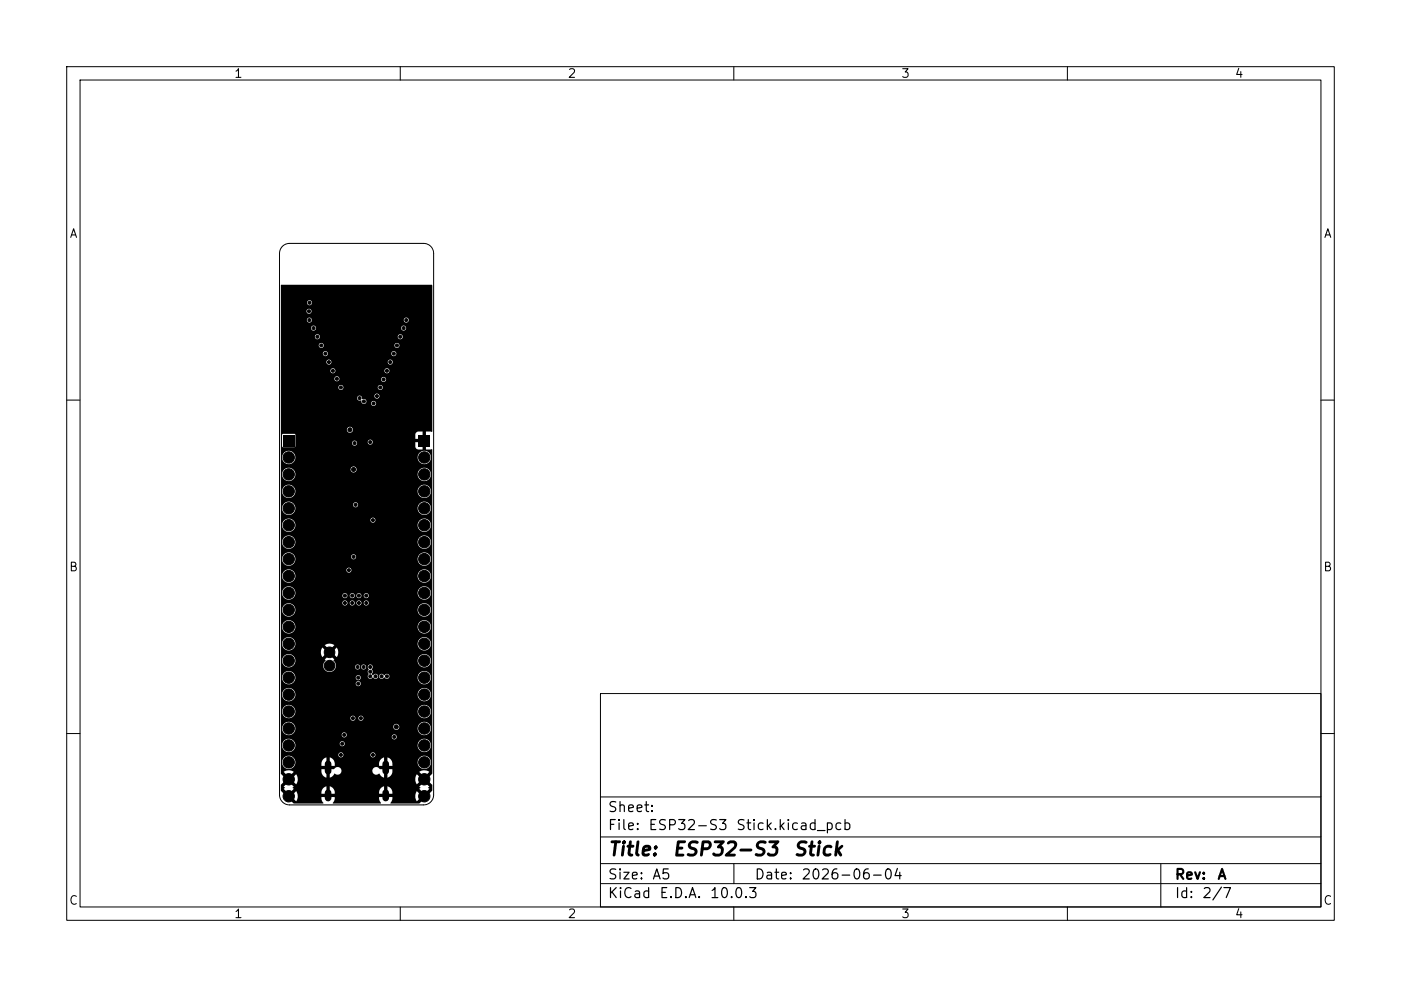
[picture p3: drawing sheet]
<svg xmlns="http://www.w3.org/2000/svg" width="210mm" height="148mm" viewBox="0 0 210 148" stroke-linecap="round" stroke-linejoin="round" font-family="sans-serif">
<defs><g id="words">
<g font-size="2">
<text x="91" y="128.8">Title:</text>
<text x="100.7" y="128.8">ESP32-S3</text>
<text x="118.8" y="128.8">Stick</text>
</g>
<g font-size="1.5">
<text x="91" y="124.9">File:</text>
<text x="91" y="122.2">Sheet:</text>
<text x="97.1" y="124.9">ESP32-S3</text>
<text x="110.2" y="124.9">Stick.kicad_pcb</text>
<text x="91" y="135.1">KiCad</text>
<text x="91" y="132.3">Size:</text>
<text x="97.7" y="132.3">A5</text>
<text x="98.7" y="135.1">E.D.A.</text>
<text x="106.3" y="135.1">10.0.3</text>
<text x="113" y="132.3">Date:</text>
<text x="120" y="132.3">2026-06-04</text>
<text x="176" y="132.3">Rev:</text>
<text x="176" y="135.1">Id:</text>
<text x="180.1" y="135.1">2/7</text>
<text x="182.4" y="132.3">A</text>
</g>
<g font-size="1.3">
<text x="35" y="12">1</text>
<text x="85" y="12">2</text>
<text x="135" y="12">3</text>
<text x="185" y="12">4</text>
<text x="10.3" y="36">A</text>
<text x="198.4" y="36">A</text>
<text x="10.3" y="86">B</text>
<text x="198.3" y="86">B</text>
<text x="10.3" y="136">C</text>
<text x="198.3" y="136">C</text>
<text x="35" y="138">1</text>
<text x="85" y="138">2</text>
<text x="135" y="138">3</text>
<text x="185" y="138">4</text>
</g>
</g></defs>
<g fill="none" stroke="#000" stroke-width=".15">
<path d="M10 10h190v128h-190zM12 12h186v124h-186zM60 10v2M110 10v2M160 10v2M42.3 36.9l.5-.3 .6-.1h20.1a1.5 1.5 0 0 1 1.5 1.5v81.2a1.5 1.5 0 0 1-1.5 1.5h-20.1a1.5 1.5 0 0 1-1.5-1.5v-81.2l.1-.5zM10 60h2M198 60h2M10 110h2M90 104h108v32h-108zM90 119.5h108M198 110h2"/>
<path d="M60 136v2M90 132.5h108M90 129.5h108M90 125.5h108M110 136v2M110 129.5v3M160 136v2M174 129.5v6.5"/>
</g>
<g fill="#000" stroke="#000" stroke-width=".15">
<circle cx="42.8" cy="49.2" r=".23"/>
<circle cx="46.3" cy="46.7" r=".22"/>
<circle cx="46.4" cy="48" r=".22"/>
<circle cx="46.4" cy="44.1" r=".23"/>
<circle cx="46.4" cy="45.4" r=".23"/>
<circle cx="47" cy="49.2" r=".22"/>
<circle cx="47.6" cy="50.5" r=".23"/>
<circle cx="48.2" cy="51.8" r=".22"/>
<circle cx="48.8" cy="53" r=".22"/>
<circle cx="49.3" cy="54.3" r=".22"/>
<circle cx="49.9" cy="55.6" r=".22"/>
<circle cx="50.5" cy="56.8" r=".23"/>
<circle cx="50.6" cy="51.2" r=".3"/>
<circle cx="50.6" cy="52.6" r=".3"/>
<circle cx="51.1" cy="58.1" r=".23"/>
<circle cx="51.3" cy="51.9" r=".3"/>
<circle cx="51.3" cy="53.3" r=".3"/>
<circle cx="51.3" cy="50.5" r=".3"/>
<circle cx="52" cy="51.2" r=".3"/>
<circle cx="52" cy="52.6" r=".3"/>
<circle cx="52.7" cy="51.9" r=".3"/>
<circle cx="52.7" cy="53.3" r=".3"/>
<circle cx="52.7" cy="50.5" r=".3"/>
<circle cx="53.4" cy="51.2" r=".3"/>
<circle cx="53.4" cy="52.6" r=".3"/>
<circle cx="53.9" cy="59.7" r=".22"/>
<circle cx="56.5" cy="59.4" r=".23"/>
<circle cx="57" cy="58.1" r=".22"/>
<circle cx="57.5" cy="56.9" r=".23"/>
<circle cx="58" cy="55.6" r=".22"/>
<circle cx="58.5" cy="54.3" r=".22"/>
<circle cx="59" cy="53" r=".22"/>
<circle cx="59.5" cy="51.8" r=".23"/>
<circle cx="60" cy="50.5" r=".22"/>
<circle cx="60.5" cy="49.2" r=".23"/>
<circle cx="60.7" cy="44.2" r=".3"/>
<circle cx="60.9" cy="48" r=".22"/>
<circle cx="43.3" cy="73.7" r=".85"/>
<circle cx="43.3" cy="71.1" r=".85"/>
<circle cx="43.3" cy="68.6" r=".85"/>
<circle cx="43.3" cy="76.2" r=".85"/>
<circle cx="43.3" cy="78.8" r=".85"/>
<circle cx="52.3" cy="75.7" r=".22"/>
<circle cx="52.4" cy="64.4" r=".3"/>
<circle cx="53" cy="70.4" r=".3"/>
<circle cx="53.1" cy="66.4" r=".23"/>
<circle cx="53.3" cy="75.7" r=".22"/>
<circle cx="54.6" cy="60.2" r=".23"/>
<circle cx="55.3" cy="70.4" r=".22"/>
<circle cx="55.3" cy="79.2" r=".22"/>
<circle cx="55.3" cy="75.8" r=".22"/>
<circle cx="55.5" cy="66.3" r=".22"/>
<circle cx="55.9" cy="78" r=".22"/>
<circle cx="56" cy="60.5" r=".22"/>
<circle cx="63.6" cy="73.7" r=".85"/>
<circle cx="63.6" cy="68.6" r=".85"/>
<circle cx="63.6" cy="71.1" r=".85"/>
<circle cx="63.6" cy="76.2" r=".85"/>
<circle cx="63.6" cy="78.8" r=".85"/>
<circle cx="43.3" cy="86.4" r=".85"/>
<circle cx="43.3" cy="88.9" r=".85"/>
<circle cx="43.3" cy="81.3" r=".85"/>
<circle cx="43.3" cy="83.8" r=".85"/>
<circle cx="43.3" cy="91.5" r=".85"/>
<circle cx="43.3" cy="94" r=".85"/>
<circle cx="43.3" cy="96.5" r=".85"/>
<circle cx="43.3" cy="99.1" r=".85"/>
<circle cx="49.4" cy="99.8" r=".8"/>
<circle cx="49.4" cy="97.8" r=".8"/>
<circle cx="51.7" cy="97.8" r=".22"/>
<circle cx="51.7" cy="89.3" r=".22"/>
<circle cx="51.7" cy="90.4" r=".23"/>
<circle cx="51.7" cy="97" r=".23"/>
<circle cx="52.3" cy="85.5" r=".22"/>
<circle cx="52.8" cy="97.8" r=".22"/>
<circle cx="52.8" cy="89.3" r=".22"/>
<circle cx="52.8" cy="90.4" r=".23"/>
<circle cx="52.8" cy="97" r=".23"/>
<circle cx="53" cy="83.5" r=".22"/>
<circle cx="53.1" cy="96.1" r=".22"/>
<circle cx="53.8" cy="96.1" r=".22"/>
<circle cx="53.8" cy="89.3" r=".22"/>
<circle cx="53.8" cy="90.4" r=".23"/>
<circle cx="54.9" cy="89.3" r=".22"/>
<circle cx="54.9" cy="90.4" r=".23"/>
<circle cx="55.3" cy="80.1" r=".22"/>
<circle cx="55.3" cy="87.9" r=".22"/>
<circle cx="55.4" cy="84" r=".22"/>
<circle cx="57.2" cy="96.2" r=".23"/>
<circle cx="57.2" cy="95.5" r=".23"/>
<circle cx="57.9" cy="94.5" r=".3"/>
<circle cx="63.6" cy="94" r=".85"/>
<circle cx="63.6" cy="81.3" r=".85"/>
<circle cx="63.6" cy="86.4" r=".85"/>
<circle cx="63.6" cy="91.5" r=".85"/>
<circle cx="63.6" cy="96.5" r=".85"/>
<circle cx="63.6" cy="99.1" r=".85"/>
<circle cx="63.6" cy="83.8" r=".85"/>
<circle cx="63.6" cy="88.9" r=".85"/>
<circle cx="43.3" cy="119.4" r=".85"/>
<circle cx="43.3" cy="109.2" r=".85"/>
<circle cx="43.3" cy="111.8" r=".85"/>
<circle cx="43.3" cy="114.3" r=".85"/>
<circle cx="43.3" cy="116.9" r=".85"/>
<circle cx="43.3" cy="101.6" r=".85"/>
<circle cx="43.3" cy="106.7" r=".85"/>
<circle cx="43.3" cy="104.2" r=".85"/>
<circle cx="46.6" cy="119.1" r=".22"/>
<circle cx="49.9" cy="105.1" r=".3"/>
<circle cx="50.3" cy="113.2" r=".22"/>
<circle cx="51.1" cy="113.2" r=".23"/>
<circle cx="51.3" cy="111.5" r=".22"/>
<circle cx="51.6" cy="110.2" r=".22"/>
<circle cx="52.9" cy="107.7" r=".23"/>
<circle cx="53.6" cy="100" r=".22"/>
<circle cx="53.7" cy="105.9" r=".22"/>
<circle cx="53.7" cy="101.6" r=".23"/>
<circle cx="53.7" cy="102.5" r=".23"/>
<circle cx="54.1" cy="107.7" r=".23"/>
<circle cx="54.5" cy="100" r=".22"/>
<circle cx="55.1" cy="103.6" r=".23"/>
<circle cx="55.4" cy="110.2" r=".23"/>
<circle cx="55.5" cy="100.7" r=".22"/>
<circle cx="55.5" cy="101.4" r=".22"/>
<circle cx="55.5" cy="100" r=".22"/>
<circle cx="55.9" cy="113.2" r=".23"/>
<circle cx="56.3" cy="101.4" r=".22"/>
<circle cx="56.7" cy="113.2" r=".22"/>
<circle cx="57.2" cy="101.4" r=".22"/>
<circle cx="58" cy="101.4" r=".22"/>
<circle cx="58.5" cy="104.9" r=".23"/>
<circle cx="58.5" cy="105.6" r=".23"/>
<circle cx="59.1" cy="110.5" r=".22"/>
<circle cx="59.1" cy="112" r=".23"/>
<circle cx="59.4" cy="109" r=".3"/>
<circle cx="59.4" cy="107.6" r=".3"/>
<circle cx="60.3" cy="119.1" r=".22"/>
<circle cx="63.6" cy="116.9" r=".85"/>
<circle cx="63.6" cy="109.2" r=".85"/>
<circle cx="63.6" cy="111.8" r=".85"/>
<circle cx="63.6" cy="114.3" r=".85"/>
<circle cx="63.6" cy="119.4" r=".85"/>
<circle cx="63.6" cy="106.7" r=".85"/>
<circle cx="63.6" cy="101.6" r=".85"/>
<circle cx="63.6" cy="104.2" r=".85"/>
</g>
<path d="M49.2 114.5v1.1M49.2 118.9v.8M57.8 114.5v1.1M57.8 118.9v.8" fill="none" stroke="#000" stroke-width="1"/>
<path d="M42.1 42.7l22.7 .1v21.9h-.9v.9h-.6v-.9l-.8 .1-.2 .4v.6h.9v.5h-.9v.7l.1 .3 .2 .1h.7v-.9h.6v.9h.9v48.6l-.7 .7-.4-.3 .7-.7a1.33 1.33 0 0 0-1.6 0l.7 .7-.4 .3-.7-.5a1.34 1.34 0 0 0 .1 1.4l.6-.6 .4 .3-.7 .7 .2 .1-.2 .2 .7 .6-.4 .4-.7-.6a1.34 1.34 0 0 0 .1 1.5l.6-.7 .4 .4-.7 .6h-4.2l-.1-.1 .3-.4v-.5h-.7v-.5h.7v-.2a1.02 1.02 0 0 0-.7-.9v.8a.3 .3 0 0 0-.5 0v-.8l-.4 .2-.3 .5-.1 .4h.7v.5h-.7l.1 .5 .2 .4v.1h-7.2v-.1l.2-.4 .1-.5h-.7v-.5h.7a1.01 1.01 0 0 0-.8-1.1v.8a.3 .3 0 0 0-.5 0v-.8l-.4 .2-.3 .5v.4h.7v.5h-.7v.5l.3 .4-.1 .1h-4.3l-.7-.6 .4-.4 .6 .6a1.34 1.34 0 0 0 0-1.5l-.6 .7-.4-.4 .6-.6-.1-.1 .1-.2-.6-.7 .4-.3 .6 .6a1.33 1.33 0 0 0 0-1.5l-.6 .6-.4-.3 .6-.7a1.34 1.34 0 0 0-1.5 0l.7 .7-.4 .3-.7-.7v-1.8h.2a1 1 0 0 0 .9 1.1 1 1 0 0 0 1.1-.9h3.9v.4h.7v.5h-.7v.4l.2 .6 .5 .3v-.8a.3 .3 0 0 0 .5 0v.8l.4-.2 .3-.4a.62 .62 0 0 0 .7 .1 .62 .62 0 0 0 .4-.6h4.6v.2a.65 .65 0 0 0 1.1 .3l.3 .4 .4 .2v-.8a.3 .3 0 0 0 .5 0v.8a1.08 1.08 0 0 0 .7-1.3h-.7v-.5h.7v-.6h3.8v.2a1.01 1.01 0 0 0 1.5 .8 1.01 1.01 0 0 0 0-1.7 1.01 1.01 0 0 0-1.5 .7h-3.8l-.3-.4-.4-.2v.8a.3 .3 0 0 0-.5 0v-.8l-.6 .3-.2 .5v.4h.7v.5h-.6a.58 .58 0 0 0-.6-.3 .58 .58 0 0 0-.5 .5h-4.6l-.1-.1a.61 .61 0 0 0-.5-.4 .61 .61 0 0 0-.6 .3h-.5v-.5h.7v-.4l-.2-.5-.6-.3v.8a.3 .3 0 0 0-.5 0v-.8l-.5 .3-.2 .5h-3.9a1.01 1.01 0 0 0-.9-1.1 1.01 1.01 0 0 0-1.1 .9h-.2v-1h8.6l.1 .2a.38 .38 0 0 0 .4 .2 .38 .38 0 0 0 .3-.4h4a.38 .38 0 0 0 .6 .3 .38 .38 0 0 0 0-.6 .38 .38 0 0 0-.6 .3h-4l-.1-.1a.38 .38 0 0 0-.3-.3 .38 .38 0 0 0-.4 .4h-8.6v-1.5h.2v.2a1 1 0 0 0 1.2 .9 1 1 0 0 0 .7-1.3h6.7l.1 .2a.38 .38 0 0 0 .3 .2 .38 .38 0 0 0 .3-.2h11v.2a1.01 1.01 0 0 0 1.5 .7 1.01 1.01 0 0 0 0-1.7 1.01 1.01 0 0 0-1.5 .8h-11a.38 .38 0 0 0-.2-.5 .38 .38 0 0 0-.5 .3h-6.7v-.2a1.01 1.01 0 0 0-1.1-.5 1.01 1.01 0 0 0-.8 .9h-.2v-2.6h.2v.2a1 1 0 0 0 1.4 .9h7.5l.1 .2 .3 .2 .3-.1h6.8a.38 .38 0 0 0 .6 .3 .38 .38 0 0 0 0-.6 .38 .38 0 0 0-.6 .3l-6.8-.1a.38 .38 0 0 0-.2-.5 .38 .38 0 0 0-.5 .3l-7.4-.1a1 1 0 0 0 .4-1.2h14.7v.2a.45 .45 0 0 0 .5 .4 .45 .45 0 0 0 .4-.4h2.8v.2a1.01 1.01 0 0 0 1.5 .8 1.01 1.01 0 0 0 0-1.7 1.01 1.01 0 0 0-1.5 .7h-2.8h.1a.45 .45 0 0 0-.4-.6 .45 .45 0 0 0-.6 .4h-14.7v-.1a1.01 1.01 0 0 0-1.1-.5 1.01 1.01 0 0 0-.8 .8h-.2v-2.5h.2v.2a1 1 0 0 0 1.3 .9h8.9a.38 .38 0 0 0 .4 .4 .38 .38 0 0 0 .4-.4h.4a.38 .38 0 0 0 .6 .3 .38 .38 0 0 0 0-.6 .38 .38 0 0 0-.6 .3h-.4l-.1-.1a.38 .38 0 0 0-.3-.3 .38 .38 0 0 0-.4 .4h-8.9l.6-.5 .1-.6h18.3v.2a1.01 1.01 0 0 0 1.5 .8 1.01 1.01 0 0 0 0-1.8 1.01 1.01 0 0 0-1.5 .8h-18.3l-.1-.2a1.01 1.01 0 0 0-1-.7 1.01 1.01 0 0 0-.9 .9h-.2v-2.5h.2v.2a1.01 1.01 0 0 0 1.1 .9 1.01 1.01 0 0 0 .9-1.1h18.3v.2a1.01 1.01 0 0 0 1.5 .7 1.01 1.01 0 0 0 0-1.7 1.01 1.01 0 0 0-1.5 .8h-18.3l-.1-.2a1.01 1.01 0 0 0-1-.7 1.01 1.01 0 0 0-.9 .9h-.2v-2.6h.2v.2a1 1 0 0 0 1.5 .8h9.5v.1a.38 .38 0 0 0 .6 .2 .38 .38 0 0 0 0-.6 .38 .38 0 0 0-.6 .3h-9.5l.4-.4 .1-.5h9a.38 .38 0 0 0 .5 .4 .38 .38 0 0 0 .2-.6 .38 .38 0 0 0-.6 .1l-.1 .1h-9a1 1 0 0 0-1-1 1 1 0 0 0-1 .9h-.2v-2.5h.2v.2a1.01 1.01 0 0 0 1.5 .7 1.01 1.01 0 0 0 0-1.7 1.01 1.01 0 0 0-1.5 .8h-.2v-1.3h6l.2 .8 .7-.6 .3 .4-.6 .6 .1 .1a.97 .97 0 0 0 .1 1.6 .97 .97 0 0 0 1.4-.6h2.9v.1a.38 .38 0 0 0 .4 .3 .38 .38 0 0 0 .4-.4h.1v.1a.38 .38 0 0 0 .4 .3 .38 .38 0 0 0 .4-.4h.2v.1a.36 .36 0 0 1 0 .6l.2 .4a.39 .39 0 0 0 0 .6 .39 .39 0 0 0 .6-.1h.1a.38 .38 0 0 0 .4 .2 .38 .38 0 0 0 .3-.4h.1v.1a.43 .43 0 0 0 .4 .3 .43 .43 0 0 0 .4-.2l.1 .1a.38 .38 0 0 0 .4 .1 .38 .38 0 0 0 .3-.3h4.2v.2a1.01 1.01 0 0 0 1.5 .8 1.01 1.01 0 0 0 0-1.7 1.01 1.01 0 0 0-1.5 .7h-4.2a.43 .43 0 0 0-.4-.5 .43 .43 0 0 0-.4 .3 .39 .39 0 0 0-.4-.3 .39 .39 0 0 0-.4 .4l-.2-.1a.45 .45 0 0 0-.7 0l-.2-.2a.54 .54 0 0 0 0-.8 .38 .38 0 0 0 0-.6 .38 .38 0 0 0-.6 .3h-.2v-.1a.38 .38 0 0 0-.4-.3 .38 .38 0 0 0-.4 .4l-.2-.1a.38 .38 0 0 0-.3-.3 .38 .38 0 0 0-.4 .4h-2.9v-.5l-.3-.5h12.6v.2a1.01 1.01 0 0 0 1.5 .7 1.01 1.01 0 0 0 0-1.7 1.01 1.01 0 0 0-1.5 .8h-12.6l.1-.1-.6-.6 .3-.4 .7 .6a1.29 1.29 0 0 0 0-1.4l-.7 .6-.3-.3 .6-.7a1.29 1.29 0 0 0-1.4 0l.6 .7-.3 .3-.7-.6-.2 .6h-6v-1.3h.2a1.01 1.01 0 0 0 1 1.1 1.01 1.01 0 0 0 1-1.1h18.3v.2a1.01 1.01 0 0 0 1.5 .8 1.01 1.01 0 0 0 0-1.7 1.01 1.01 0 0 0-1.5 .7h-18.3l-.1-.2a1.01 1.01 0 0 0-1-.7 1.01 1.01 0 0 0-.9 .9h-.2v-2.5h.2v.2a1.01 1.01 0 0 0 1.1 .9 1.01 1.01 0 0 0 .9-1.1h18.3v.2a1.01 1.01 0 0 0 1.5 .8 1.01 1.01 0 0 0 0-1.8 1.01 1.01 0 0 0-1.5 .8h-18.3l-.1-.2a1.01 1.01 0 0 0-1-.7 1.01 1.01 0 0 0-.9 .9h-.2v-2.5h.2v.2a1.01 1.01 0 0 0 1.1 .9 1.01 1.01 0 0 0 .9-1.1h18.3v.2a1.01 1.01 0 0 0 1.5 .7 1.01 1.01 0 0 0 0-1.7 1.01 1.01 0 0 0-1.5 .8h-18.3l-.1-.2a1.01 1.01 0 0 0-1-.7 1.01 1.01 0 0 0-.9 .9h-.2v-1h9.2l.1 .2a.38 .38 0 0 0 .4 .2 .38 .38 0 0 0 .3-.4h.3l.1 .2a.38 .38 0 0 0 .4 .2 .38 .38 0 0 0 .3-.4h.2l.1 .2a.38 .38 0 0 0 .4 .2 .38 .38 0 0 0 .3-.4h.3v.1a.38 .38 0 0 0 .6 .2 .38 .38 0 0 0 0-.6 .38 .38 0 0 0-.6 .3h-.3v-.1a.38 .38 0 0 0-.4-.3 .38 .38 0 0 0-.4 .4h-.2v-.1a.38 .38 0 0 0-.4-.3 .38 .38 0 0 0-.4 .4h-.3l-.1-.1a.38 .38 0 0 0-.3-.3 .38 .38 0 0 0-.4 .4h-9.2v-1.6h.2v.2a1 1 0 0 0 .8 .9 1 1 0 0 0 1.1-.6h7.1v.1a.38 .38 0 0 0 .4 .3 .38 .38 0 0 0 .4-.4h.3v.1a.38 .38 0 0 0 .4 .3 .38 .38 0 0 0 .4-.4h.2v.1a.38 .38 0 0 0 .4 .3 .38 .38 0 0 0 .4-.4h.3v.1a.38 .38 0 0 0 .6 .2 .38 .38 0 0 0 0-.6 .38 .38 0 0 0-.6 .3h-.3v-.1a.38 .38 0 0 0-.4-.3 .38 .38 0 0 0-.4 .4h-.2v-.1a.38 .38 0 0 0-.4-.3 .38 .38 0 0 0-.4 .4h-.3l-.1-.1a.38 .38 0 0 0-.3-.3 .38 .38 0 0 0-.4 .4h-7.1l.1-.5h18.3v.2a1.01 1.01 0 0 0 1.5 .8 1.01 1.01 0 0 0 0-1.7 1.01 1.01 0 0 0-1.5 .7h-18.3l-.1-.2a1.01 1.01 0 0 0-1-.7 1.01 1.01 0 0 0-.9 .9h-.2v-2.5h.2v.2a1.01 1.01 0 0 0 1.1 .9 1.01 1.01 0 0 0 .9-1.1h18.3v.2a1.01 1.01 0 0 0 1.5 .7 1.01 1.01 0 0 0 0-1.7 1.01 1.01 0 0 0-1.5 .8h-18.3l-.2-.6-.4-.2h8.2a.38 .38 0 0 0 .5 .4 .38 .38 0 0 0 .2-.7 .38 .38 0 0 0-.6 .2l-.1 .1h-8.2a1 1 0 0 0-1.4 .8h-.2v-2.6h.2v.2a1 1 0 0 0 1.2 .9 1 1 0 0 0 .7-1.3h8.4l.1 .2 .3 .2 .3-.2h9.3a1.01 1.01 0 0 0 1.4 1.1 1.01 1.01 0 0 0 .3-1.7 1.01 1.01 0 0 0-1.7 .4v.2h-9.3a.38 .38 0 0 0-.1-.5 .38 .38 0 0 0-.6 .3h-8.4v-.1a1.01 1.01 0 0 0-1.1-.5 1.01 1.01 0 0 0-.8 .8h-.2v-2.5h.2v.2a1.01 1.01 0 0 0 1.1 .9 1.01 1.01 0 0 0 .9-1.1h18.3v.2a1.01 1.01 0 0 0 1.5 .8 1.01 1.01 0 0 0 0-1.8 1.01 1.01 0 0 0-1.5 .8h-18.3l-.1-.2a1.01 1.01 0 0 0-1-.7 1.01 1.01 0 0 0-.9 .9h-.2v-2.5h.2v.2a1.01 1.01 0 0 0 1.1 .9 1.01 1.01 0 0 0 .9-1.1h18.3v.2a1.01 1.01 0 0 0 1.5 .7 1.01 1.01 0 0 0 0-1.7 1.01 1.01 0 0 0-1.5 .8h-18.3l-.1-.4-.3-.3h11.6a.38 .38 0 0 0 .6 .3 .38 .38 0 0 0 0-.6 .38 .38 0 0 0-.6 .3h-11.6l-.1-.1a1.01 1.01 0 0 0-1.5 .8h-.2v-2.6h.2v.2a1.01 1.01 0 0 0 1.1 .9 1.01 1.01 0 0 0 .9-1.1h18.3v.2a1.01 1.01 0 0 0 1.5 .8 1.01 1.01 0 0 0 0-1.7 1.01 1.01 0 0 0-1.5 .7h-18.3l-.2-.4h8.8a.38 .38 0 0 0 .6 .3 .38 .38 0 0 0 0-.6 .38 .38 0 0 0-.6 .3l-8.8-.1a1.01 1.01 0 0 0-1.1-.3 1.01 1.01 0 0 0-.7 .8h-.2v-2.5h.2v.2a1.01 1.01 0 0 0 1.1 .9 1.01 1.01 0 0 0 .9-1.1h18.3v.2a1.01 1.01 0 0 0 1.5 .7 1.01 1.01 0 0 0 0-1.7 1.01 1.01 0 0 0-1.5 .8h-18.3l-.1-.2a1.01 1.01 0 0 0-1-.7 1.01 1.01 0 0 0-.9 .9h-.2v-2.6h.2v.2a1.01 1.01 0 0 0 1.1 .9 1.01 1.01 0 0 0 .9-1.1h18.3v.2a1.01 1.01 0 0 0 1.5 .8 1.01 1.01 0 0 0 0-1.7 1.01 1.01 0 0 0-1.5 .7h-18.3l-.1-.3-.3-.4h8.6v.2a.45 .45 0 0 0 .7 .3 .45 .45 0 0 0 0-.8 .45 .45 0 0 0-.7 .3h-8.6h-.1a1.01 1.01 0 0 0-1.5 .7h-.2v-2.5h.2v.2a1.01 1.01 0 0 0 1.1 .9 1.01 1.01 0 0 0 .9-1.1h18.3v.2a1.01 1.01 0 0 0 1.5 .8 1.01 1.01 0 0 0 0-1.8 1.01 1.01 0 0 0-1.5 .8h-18.3l-.1-.2a1.01 1.01 0 0 0-1-.7 1.01 1.01 0 0 0-.9 .9h-.2v-3.3h.2v1.7l.1 .2h1.8l.1-.7h8.5a.38 .38 0 0 0 .4 .4 .38 .38 0 0 0 .3-.5h1.6a.38 .38 0 0 0 .6 .3 .38 .38 0 0 0 0-.6 .38 .38 0 0 0-.6 .3l-1.6-.1a.38 .38 0 0 0-.4-.1 .38 .38 0 0 0-.3 .3h-8.5v-1.2l-.1-.1h-1.8l-.3 .1v-.8h9.9v.1a.45 .45 0 0 0 .7 .3 .45 .45 0 0 0 0-.7 .45 .45 0 0 0-.7 .3h-9.9v-4.7h11.4l.2 .3h.4a.42 .42 0 0 0 .2 .5 .42 .42 0 0 0 .5 0h.8a.38 .38 0 0 0 .6 .3 .38 .38 0 0 0 0-.6 .38 .38 0 0 0-.6 .3l-.7-.1a.43 .43 0 0 0-.1-.5 .43 .43 0 0 0-.5-.1l-.1-.2-.2-.2h2.1a.38 .38 0 0 0 .5 .4 .38 .38 0 0 0 .2-.7 .38 .38 0 0 0-.6 .2l-.1 .1h-2.1a.38 .38 0 0 0-.5 .3h-11.4v-1.6h8.6a.38 .38 0 0 0 .4 .4 .38 .38 0 0 0 .4-.4h5.1a.38 .38 0 0 0 .6 .3 .38 .38 0 0 0 0-.6 .38 .38 0 0 0-.6 .3h-5.1l-.1-.1a.38 .38 0 0 0-.3-.3 .38 .38 0 0 0-.4 .4h-8.6v-1.3h8l.1 .1a.38 .38 0 0 0 .4 .3 .38 .38 0 0 0 .3-.3h6.2a.38 .38 0 0 0 .6 .3 .38 .38 0 0 0 0-.6 .38 .38 0 0 0-.6 .3l-6.2-.1a.38 .38 0 0 0-.4-.4 .38 .38 0 0 0-.4 .4h-8v-1.2h7.4a.38 .38 0 0 0 .4 .4 .38 .38 0 0 0 .4-.4h7.3a.38 .38 0 0 0 .6 .3 .38 .38 0 0 0 0-.6 .38 .38 0 0 0-.6 .3h-7.3l-.1-.1a.38 .38 0 0 0-.3-.3 .38 .38 0 0 0-.4 .4h-7.4v-1.3h6.8a.38 .38 0 0 0 .4 .4 .38 .38 0 0 0 .4-.4h8.4a.38 .38 0 0 0 .6 .3 .38 .38 0 0 0 0-.6 .38 .38 0 0 0-.6 .3h-8.4l-.1-.1a.38 .38 0 0 0-.3-.3 .38 .38 0 0 0-.4 .4h-6.8v-1.3h6.3v.1a.38 .38 0 0 0 .4 .3 .38 .38 0 0 0 .3-.4h9.6v.1a.38 .38 0 0 0 .5 .2 .38 .38 0 0 0 0-.6 .38 .38 0 0 0-.5 .3h-9.6v-.1a.38 .38 0 0 0-.4-.2 .38 .38 0 0 0-.3 .3h-6.3v-1.2h5.7a.38 .38 0 0 0 .4 .4 .38 .38 0 0 0 .3-.4h10.6a.38 .38 0 0 0 .6 .3 .38 .38 0 0 0 0-.6 .38 .38 0 0 0-.6 .3h-10.6v-.1a.38 .38 0 0 0-.4-.3 .38 .38 0 0 0-.3 .4h-5.7v-1.3h5.1l.1 .2 .2 .2a.37 .37 0 0 0 .5-.4h11.6a.38 .38 0 0 0 .6 .3 .38 .38 0 0 0 0-.6 .38 .38 0 0 0-.6 .3h-11.6l-.1-.1a.38 .38 0 0 0-.4-.3 .38 .38 0 0 0-.3 .4h-5.1v-1.3h4.5a.38 .38 0 0 0 .4 .4 .38 .38 0 0 0 .4-.4h12.7a.38 .38 0 0 0 .6 .3 .38 .38 0 0 0 0-.6 .38 .38 0 0 0-.6 .3h-12.7l-.1-.1a.38 .38 0 0 0-.3-.3 .38 .38 0 0 0-.4 .4h-4.5v-1.2h3.9a.38 .38 0 0 0 .4 .4 .38 .38 0 0 0 .4-.4h13.7a.38 .38 0 0 0 .6 .3 .38 .38 0 0 0 0-.6 .38 .38 0 0 0-.6 .3h-13.7l-.1-.1a.38 .38 0 0 0-.4-.3 .38 .38 0 0 0-.3 .4h-3.9v-1.4h3.8v.1a.38 .38 0 0 0 .6 .3 .38 .38 0 0 0 0-.6 .38 .38 0 0 0-.6 .2h-3.8v-1.2h3.9a.38 .38 0 0 0 .6 .3 .38 .38 0 0 0 0-.6 .38 .38 0 0 0-.6 .3h-3.9zM42.4 65.2h1.7v1.7h-1.7zM62.7 65.2h1.7v1.7h-1.7zM42.1 117.6l.7-.6 .4 .3-.7 .7 .2 .1-.2 .2 .7 .6-.4 .4-.7-.7zM64.1 117l.7 .7v.9l-.7 .7-.4-.4 .7-.6-.2-.1 .2-.2-.7-.7z" fill="#000"/>
<use href="#words"/>
</svg>
